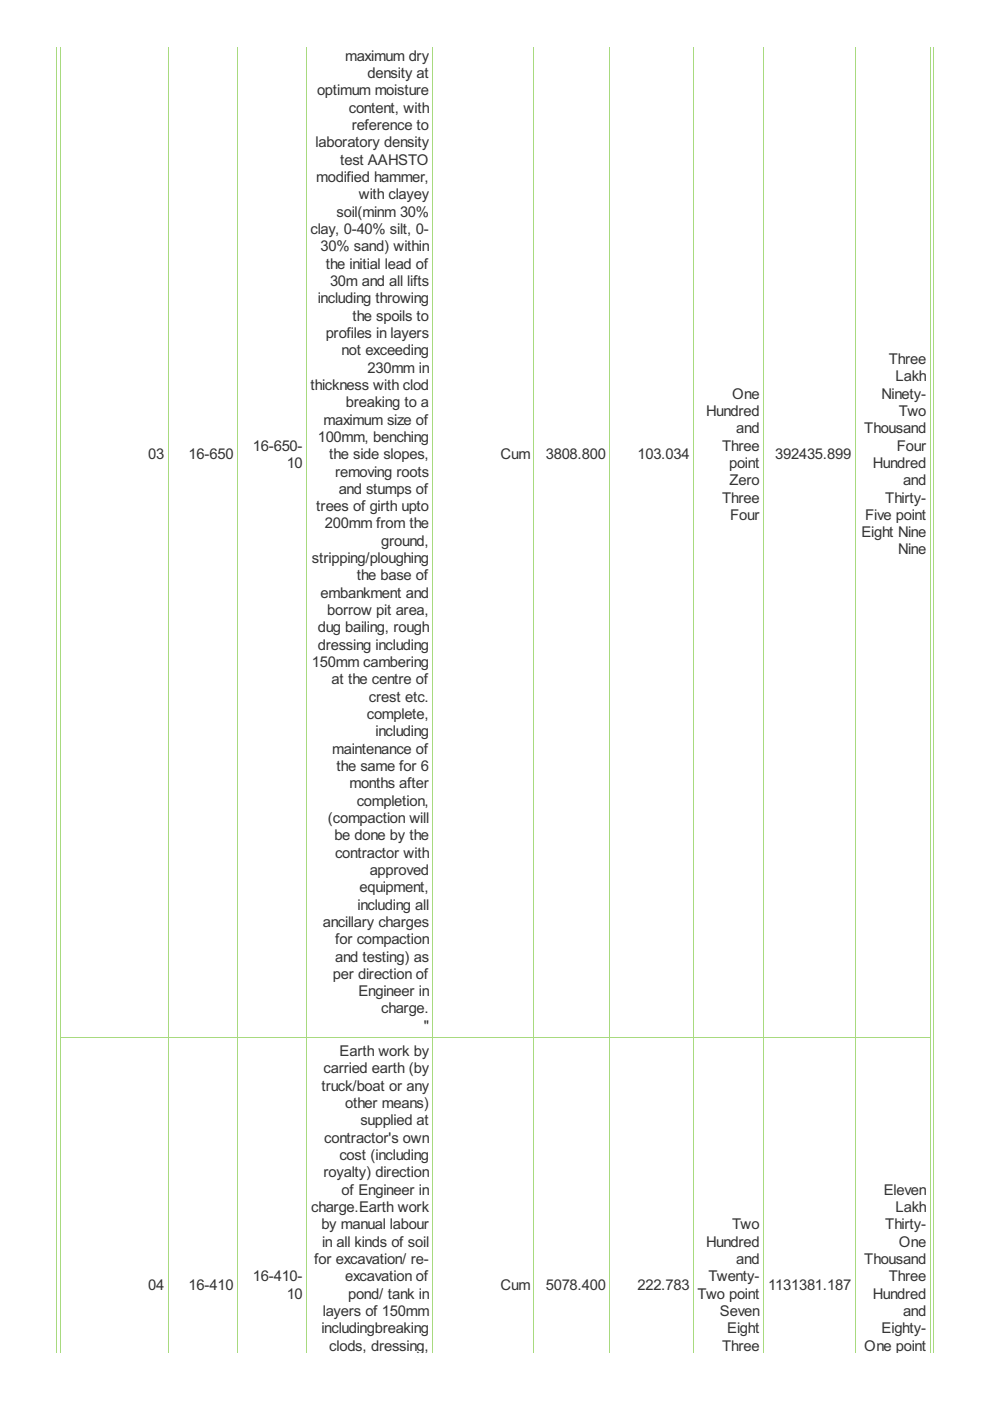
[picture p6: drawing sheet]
<svg xmlns="http://www.w3.org/2000/svg" width="210mm" height="297mm" viewBox="0 0 210 297" stroke-linecap="round" stroke-linejoin="round" font-family="sans-serif">
<defs><g id="words">
<g font-size="3.5" fill="#333">
<text x="73.2" y="12.9">maximum dry</text>
<text x="77.9" y="16.6">density at</text>
<text x="67.2" y="20.2">optimum moisture</text>
<text x="74" y="23.9">content, with</text>
<text x="74.6" y="27.6">reference to</text>
<text x="66.9" y="31.3">laboratory density</text>
<text x="72.1" y="34.9">test AAHSTO</text>
<text x="67.1" y="38.6">modified hammer,</text>
<text x="71.3" y="45.9">soil(minm 30%</text>
<text x="76.1" y="42.3">with clayey</text>
<text x="65.8" y="49.6">clay, 0-40% silt, 0-</text>
<text x="68" y="53.3">30% sand) within</text>
<text x="69.1" y="57">the initial lead of</text>
<text x="67.4" y="64.3">including throwing</text>
<text x="70" y="60.6">30m and all lifts</text>
<text x="69.1" y="71.7">profiles in layers</text>
<text x="74.7" y="68">the spoils to</text>
<text x="72.4" y="75.3">not exceeding</text>
<text x="188.5" y="77.2">Three</text>
<text x="65.8" y="82.7">thickness with clod</text>
<text x="77.9" y="79">230mm in</text>
<text x="189.8" y="80.8">Lakh</text>
<text x="73.3" y="86.3">breaking to a</text>
<text x="149.7" y="88.2">Hundred</text>
<text x="155.3" y="84.5">One</text>
<text x="186.9" y="84.5">Ninety-</text>
<text x="190.6" y="88.2">Two</text>
<text x="53.6" y="95.5">16-650-</text>
<text x="67.4" y="93.7">100mm, benching</text>
<text x="68.6" y="90">maximum size of</text>
<text x="153.1" y="95.5">Three</text>
<text x="156.1" y="91.9">and</text>
<text x="183.3" y="91.9">Thousand</text>
<text x="190.1" y="95.5">Four</text>
<text x="31.4" y="97.4">03</text>
<text x="40" y="97.4">16-650</text>
<text x="60.8" y="99.2">10</text>
<text x="69.8" y="97.4">the side slopes,</text>
<text x="71" y="101">removing roots</text>
<text x="106.1" y="97.4">Cum</text>
<text x="115.7" y="97.4">3808.800</text>
<text x="135.2" y="97.4">103.034</text>
<text x="154.6" y="99.2">point</text>
<text x="164.4" y="97.4">392435.899</text>
<text x="185.1" y="99.2">Hundred</text>
<text x="71.8" y="104.7">and stumps of</text>
<text x="153.1" y="106.5">Three</text>
<text x="154.6" y="102.9">Zero</text>
<text x="187.7" y="106.5">Thirty-</text>
<text x="191.5" y="102.9">and</text>
<text x="67.1" y="108.4">trees of girth upto</text>
<text x="68.9" y="112.1">200mm from the</text>
<text x="154.8" y="110.2">Four</text>
<text x="182.6" y="113.9">Eight Nine</text>
<text x="183.4" y="110.2">Five point</text>
<text x="66.1" y="119.4">stripping/ploughing</text>
<text x="80.8" y="115.7">ground,</text>
<text x="190.4" y="117.6">Nine</text>
<text x="75.6" y="123.1">the base of</text>
<text x="68" y="126.7">embankment and</text>
<text x="69.4" y="130.4">borrow pit area,</text>
<text x="67.4" y="134.1">dug bailing, rough</text>
<text x="67.4" y="137.8">dressing including</text>
<text x="66.1" y="141.4">150mm cambering</text>
<text x="70.3" y="145.1">at the centre of</text>
<text x="78.2" y="148.8">crest etc.</text>
<text x="77.8" y="152.4">complete,</text>
<text x="70.4" y="159.8">maintenance of</text>
<text x="79.6" y="156.1">including</text>
<text x="71.3" y="163.5">the same for 6</text>
<text x="74.1" y="167.1">months after</text>
<text x="75.6" y="170.8">completion,</text>
<text x="69.5" y="174.5">(compaction will</text>
<text x="70.9" y="178.2">be done by the</text>
<text x="71" y="181.8">contractor with</text>
<text x="78.4" y="185.5">approved</text>
<text x="76.2" y="189.2">equipment,</text>
<text x="68.4" y="196.5">ancillary charges</text>
<text x="75.8" y="192.8">including all</text>
<text x="71" y="200.2">for compaction</text>
<text x="71" y="203.9">and testing) as</text>
<text x="70.6" y="207.5">per direction of</text>
<text x="76" y="211.2">Engineer in</text>
<text x="80.8" y="214.9">charge.</text>
<text x="89.9" y="218.5">&quot;</text>
<text x="68.6" y="227.6">carried earth (by</text>
<text x="72" y="223.9">Earth work by</text>
<text x="68.1" y="231.2">truck/boat or any</text>
<text x="73.2" y="234.9">other means)</text>
<text x="76.4" y="238.6">supplied at</text>
<text x="68.7" y="242.3">contractor's own</text>
<text x="72" y="245.9">cost (including</text>
<text x="68.6" y="249.6">royalty) direction</text>
<text x="66" y="257">charge.Earth work</text>
<text x="72.4" y="253.3">of Engineer in</text>
<text x="187.4" y="253.3">Eleven</text>
<text x="189.8" y="257">Lakh</text>
<text x="68.1" y="260.6">by manual labour</text>
<text x="155.3" y="260.6">Two</text>
<text x="187.7" y="260.6">Thirty-</text>
<text x="66.6" y="268">for excavation/ re-</text>
<text x="68.3" y="264.3">in all kinds of soil</text>
<text x="149.7" y="264.3">Hundred</text>
<text x="156.1" y="268">and</text>
<text x="183.3" y="268">Thousand</text>
<text x="190.6" y="264.3">One</text>
<text x="31.4" y="273.5">04</text>
<text x="40" y="273.5">16-410</text>
<text x="53.6" y="271.6">16-410-</text>
<text x="60.8" y="275.3">10</text>
<text x="73.2" y="271.6">excavation of</text>
<text x="73.8" y="275.3">pond/ tank in</text>
<text x="106.1" y="273.5">Cum</text>
<text x="115.7" y="273.5">5078.400</text>
<text x="135.2" y="273.5">222.783</text>
<text x="147.9" y="275.3">Two point</text>
<text x="150.2" y="271.6">Twenty-</text>
<text x="162.9" y="273.5">1131381.187</text>
<text x="185.1" y="275.3">Hundred</text>
<text x="188.5" y="271.6">Three</text>
<text x="68.4" y="279">layers of 150mm</text>
<text x="152.7" y="279">Seven</text>
<text x="191.5" y="279">and</text>
<text x="68.1" y="282.7">includingbreaking</text>
<text x="69.8" y="286.3">clods, dressing,</text>
<text x="153.1" y="286.3">Three</text>
<text x="154.2" y="282.7">Eight</text>
<text x="183.3" y="286.3">One point</text>
<text x="186.9" y="282.7">Eighty-</text>
</g>
</g></defs>
<g fill="none" stroke="#a8da7f" stroke-width=".21">
<path d="M11.9 9.9v276.9M12.8 9.9v276.9M35.6 9.9v276.9M50.3 9.9v276.9M65 9.9v276.9M91.8 9.9v276.9M113.2 9.9v276.9M129.3 9.9v276.9M147 9.9v276.9M161.9 9.9v276.9M181.3 9.9v276.9M197.2 9.9v276.9"/>
<path d="M198 9.9v276.9M12.7 220h184.6"/>
</g>
<use href="#words"/>
</svg>
